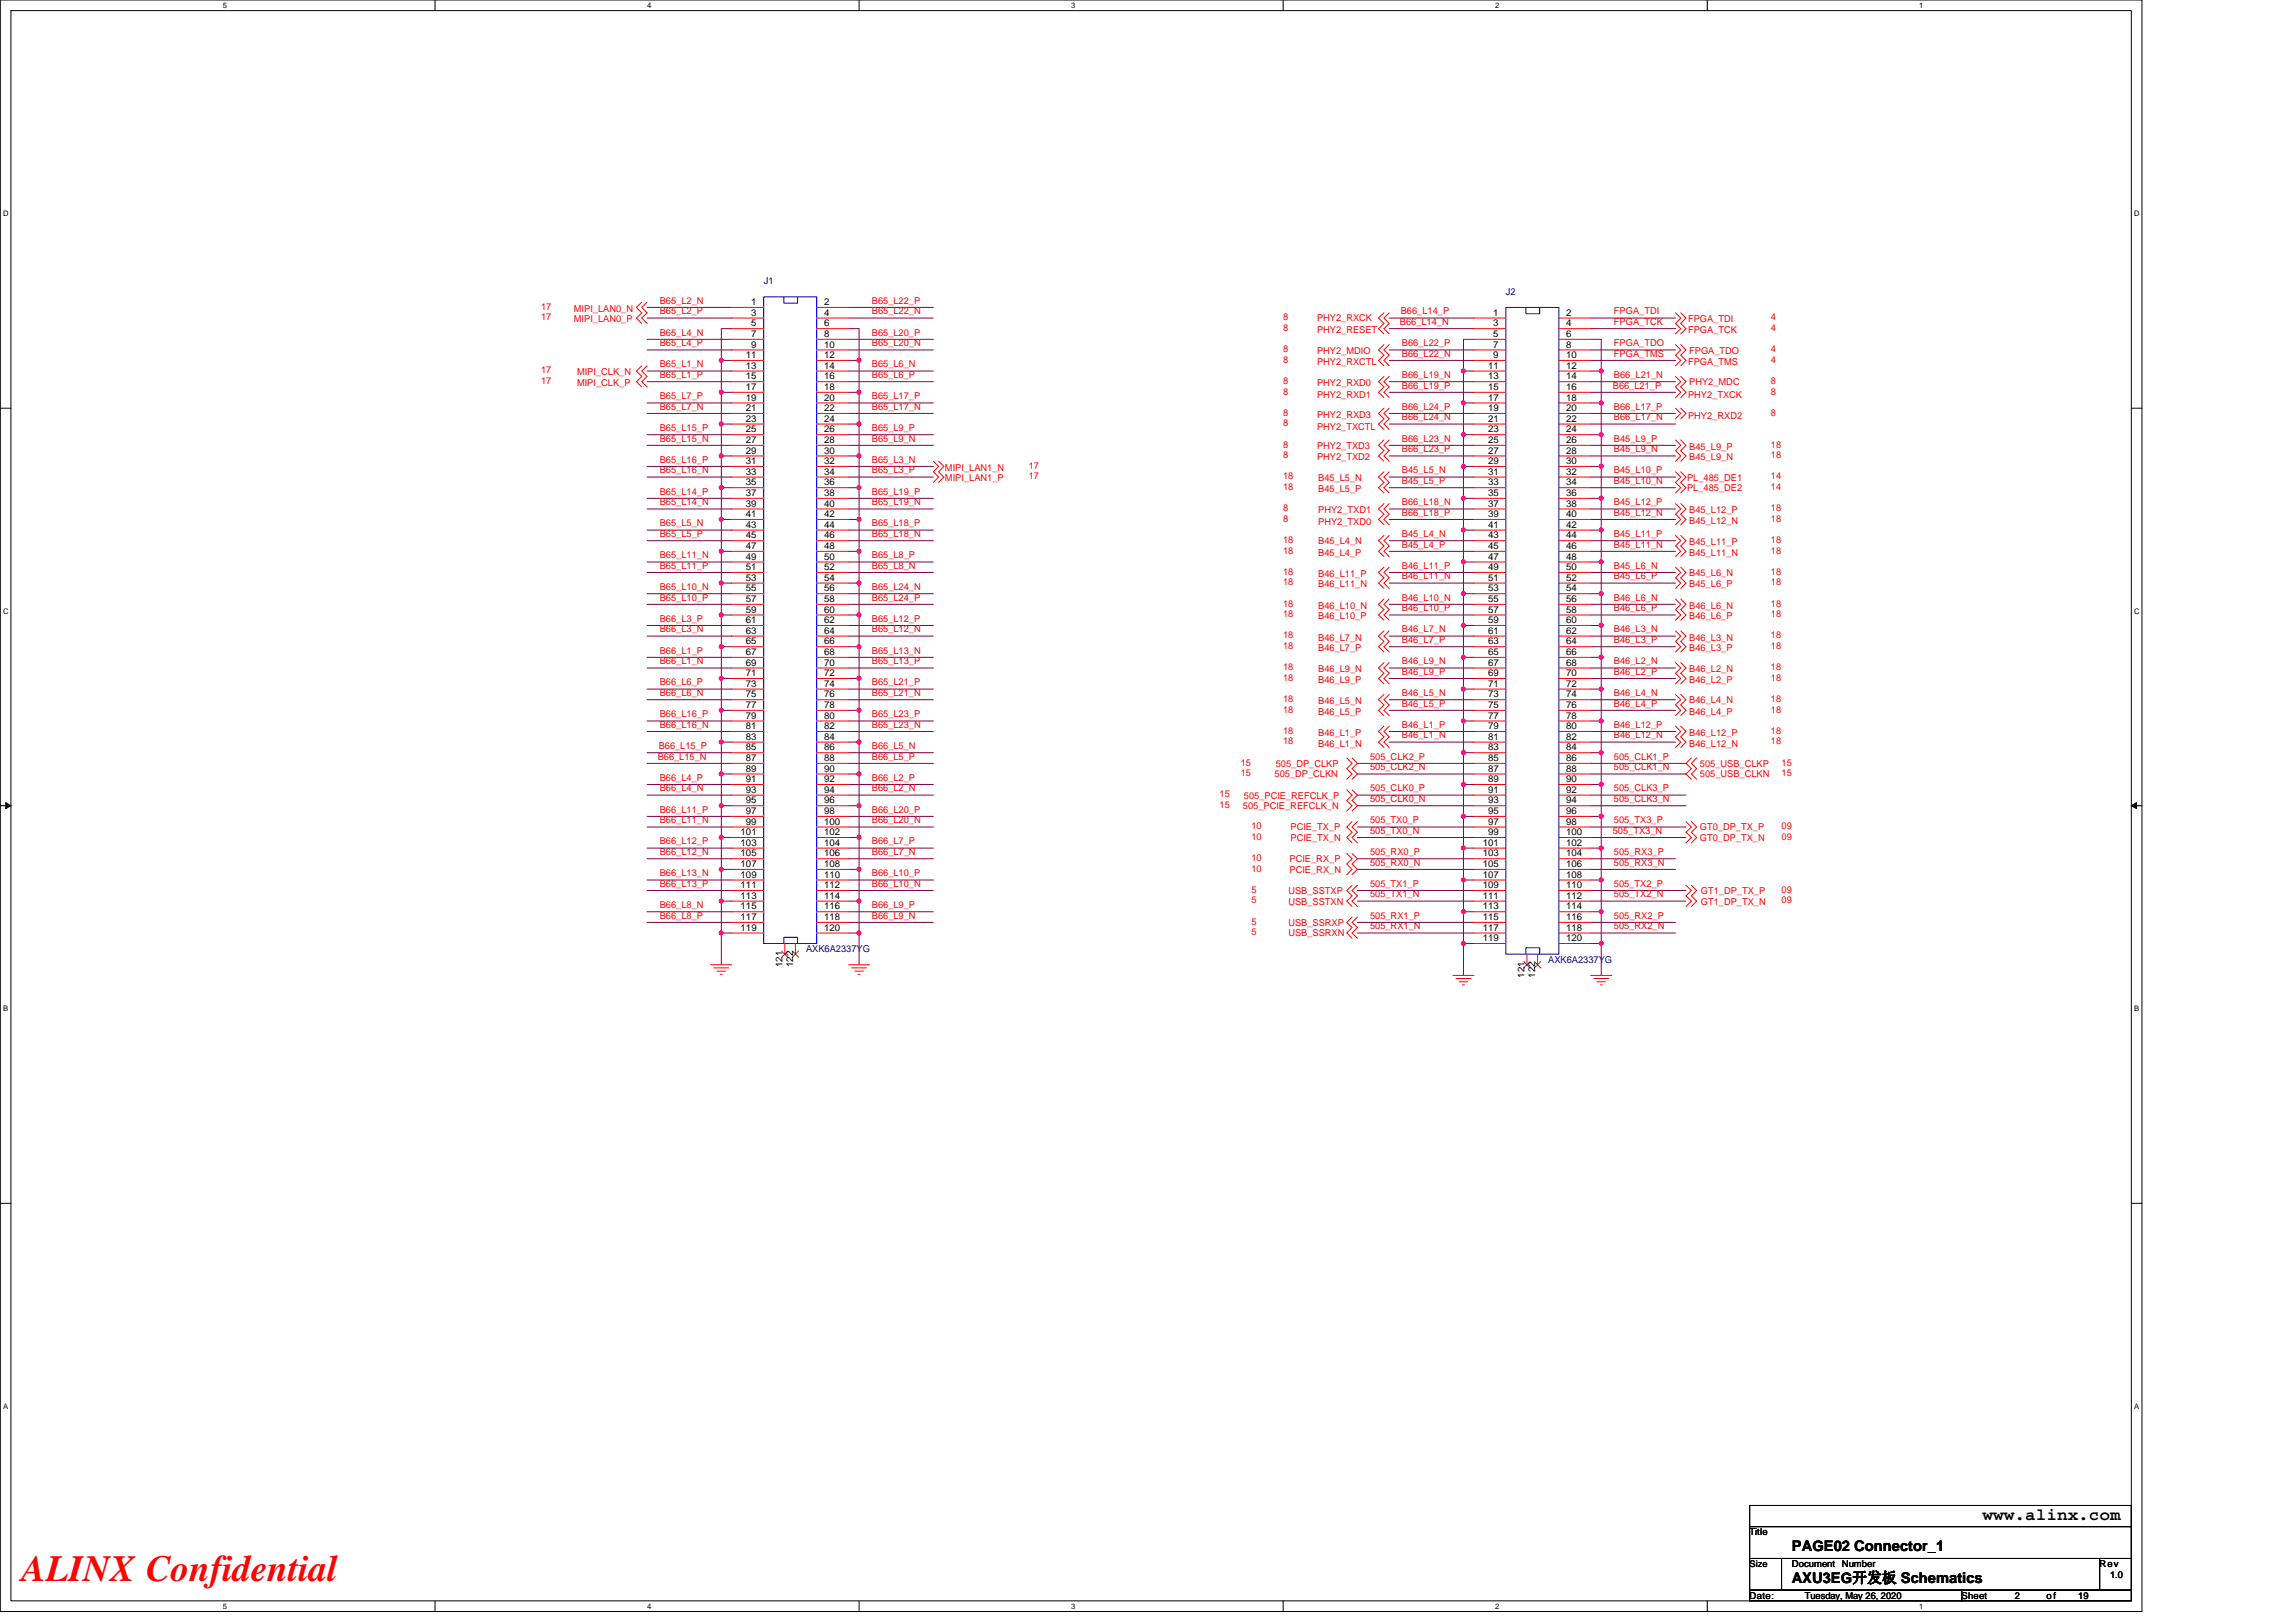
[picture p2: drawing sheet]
<svg xmlns="http://www.w3.org/2000/svg" width="297mm" height="210mm" viewBox="0 0 297 210" stroke-linecap="round" stroke-linejoin="round" font-family="sans-serif">
<defs><g id="words">
<text font-size="4.8" fill="#f00" x="2.8" y="204.6">ALINX Confidential</text>
<text font-size="2.2" x="256.5" y="196.6">www.alinx.com</text>
<g font-size="1.9">
<text x="231.8" y="200.6">PAGE02 Connector_1</text>
<text x="231.8" y="204.8">AXU3EG开发板 Schematics</text>
</g>
<g font-size="1.2" fill="#f00">
<text x="70" y="40.1">17</text>
<text x="70" y="41.4">17</text>
<text x="74.2" y="40.3">MIPI_LAN0_N</text>
<text x="74.2" y="41.7">MIPI_LAN0_P</text>
<text x="85.4" y="39.3">B65_L2_N</text>
<text x="85.4" y="40.7">B65_L2_P</text>
<text x="112.8" y="39.3">B65_L22_P</text>
<text x="112.8" y="40.7">B65_L22_N</text>
<text x="166" y="41.4">8</text>
<text x="170.4" y="41.6">PHY2_RXCK</text>
<text x="181.2" y="40.7">B66_L14_P</text>
<text x="208.8" y="40.7">FPGA_TDI</text>
<text x="218.4" y="41.7">FPGA_TDI</text>
<text x="229.1" y="41.4">4</text>
<text x="85.4" y="47.5">B65_L1_N</text>
<text x="85.4" y="43.4">B65_L4_N</text>
<text x="85.4" y="44.8">B65_L4_P</text>
<text x="112.8" y="43.4">B65_L20_P</text>
<text x="112.8" y="44.8">B65_L20_N</text>
<text x="112.8" y="47.5">B65_L6_N</text>
<text x="166" y="42.8">8</text>
<text x="166" y="45.6">8</text>
<text x="166" y="46.9">8</text>
<text x="170.4" y="43.1">PHY2_RESET</text>
<text x="170.4" y="45.8">PHY2_MDIO</text>
<text x="170.4" y="47.2">PHY2_RXCTL</text>
<text x="181.1" y="42">B66_L14_N</text>
<text x="181.4" y="46.1">B66_L22_N</text>
<text x="181.4" y="44.8">B66_L22_P</text>
<text x="208.8" y="44.8">FPGA_TDO</text>
<text x="208.8" y="46.1">FPGA_TMS</text>
<text x="208.8" y="42">FPGA_TCK</text>
<text x="218.4" y="43.1">FPGA_TCK</text>
<text x="218.4" y="47.2">FPGA_TMS</text>
<text x="218.5" y="45.8">FPGA_TDO</text>
<text x="229.1" y="45.6">4</text>
<text x="229.1" y="42.8">4</text>
<text x="229.1" y="46.9">4</text>
<text x="70" y="49.7">17</text>
<text x="70" y="48.3">17</text>
<text x="74.7" y="50">MIPI_CLK_P</text>
<text x="74.7" y="48.6">MIPI_CLK_N</text>
<text x="85.4" y="51.6">B65_L7_P</text>
<text x="85.4" y="53">B65_L7_N</text>
<text x="85.4" y="48.9">B65_L1_P</text>
<text x="112.8" y="51.6">B65_L17_P</text>
<text x="112.8" y="53">B65_L17_N</text>
<text x="112.8" y="48.9">B65_L6_P</text>
<text x="166" y="49.7">8</text>
<text x="166" y="51.1">8</text>
<text x="166" y="53.8">8</text>
<text x="170.4" y="50">PHY2_RXD0</text>
<text x="170.4" y="51.5">PHY2_RXD1</text>
<text x="181.4" y="48.9">B66_L19_N</text>
<text x="181.4" y="50.3">B66_L19_P</text>
<text x="181.4" y="53">B66_L24_P</text>
<text x="208.7" y="50.3">B66_L21_P</text>
<text x="208.8" y="48.9">B66_L21_N</text>
<text x="208.8" y="53">B66_L17_P</text>
<text x="218.4" y="51.5">PHY2_TXCK</text>
<text x="218.5" y="49.8">PHY2_MDC</text>
<text x="229.1" y="49.7">8</text>
<text x="229.1" y="53.8">8</text>
<text x="229.1" y="51.1">8</text>
<text x="85.4" y="55.8">B65_L15_P</text>
<text x="85.4" y="57.1">B65_L15_N</text>
<text x="85.4" y="59.9">B65_L16_P</text>
<text x="112.8" y="57.1">B65_L9_N</text>
<text x="112.8" y="55.8">B65_L9_P</text>
<text x="112.8" y="59.9">B65_L3_N</text>
<text x="166" y="55.2">8</text>
<text x="166" y="57.9">8</text>
<text x="166" y="59.3">8</text>
<text x="170.4" y="55.6">PHY2_TXCTL</text>
<text x="170.4" y="58">PHY2_TXD3</text>
<text x="170.4" y="59.6">PHY2_TXD2</text>
<text x="170.4" y="54.1">PHY2_RXD3</text>
<text x="181.4" y="57.1">B66_L23_N</text>
<text x="181.4" y="58.5">B66_L23_P</text>
<text x="181.4" y="54.4">B66_L24_N</text>
<text x="208.8" y="58.5">B45_L9_N</text>
<text x="208.8" y="57.1">B45_L9_P</text>
<text x="208.8" y="54.4">B66_L17_N</text>
<text x="218.4" y="54.2">PHY2_RXD2</text>
<text x="218.5" y="59.6">B45_L9_N</text>
<text x="218.5" y="58.2">B45_L9_P</text>
<text x="229.1" y="59.3">18</text>
<text x="229.1" y="57.9">18</text>
<text x="85.4" y="61.2">B65_L16_N</text>
<text x="85.4" y="64">B65_L14_P</text>
<text x="85.4" y="65.4">B65_L14_N</text>
<text x="112.8" y="61.2">B65_L3_P</text>
<text x="112.8" y="64">B65_L19_P</text>
<text x="112.8" y="65.4">B65_L19_N</text>
<text x="122.3" y="60.9">MIPI_LAN1_N</text>
<text x="122.3" y="62.3">MIPI_LAN1_P</text>
<text x="133.1" y="60.7">17</text>
<text x="133.1" y="62">17</text>
<text x="166" y="63.4">18</text>
<text x="166" y="62">18</text>
<text x="170.5" y="63.7">B45_L5_P</text>
<text x="170.5" y="62.2">B45_L5_N</text>
<text x="181.4" y="61.2">B45_L5_N</text>
<text x="181.4" y="62.6">B45_L5_P</text>
<text x="181.4" y="65.4">B66_L18_N</text>
<text x="208.8" y="65.4">B45_L12_P</text>
<text x="208.8" y="62.6">B45_L10_N</text>
<text x="208.8" y="61.2">B45_L10_P</text>
<text x="218.3" y="63.5">PL_485_DE2</text>
<text x="218.3" y="62.2">PL_485_DE1</text>
<text x="229.1" y="63.4">14</text>
<text x="229.1" y="62">14</text>
<text x="85.4" y="68.1">B65_L5_N</text>
<text x="85.4" y="69.5">B65_L5_P</text>
<text x="112.8" y="68.1">B65_L18_P</text>
<text x="112.8" y="69.5">B65_L18_N</text>
<text x="166" y="71.6">18</text>
<text x="166" y="70.3">18</text>
<text x="166" y="66.1">8</text>
<text x="166" y="67.5">8</text>
<text x="170.5" y="71.9">B45_L4_P</text>
<text x="170.5" y="70.4">B45_L4_N</text>
<text x="170.5" y="66.4">PHY2_TXD1</text>
<text x="170.5" y="67.9">PHY2_TXD0</text>
<text x="181.4" y="66.7">B66_L18_P</text>
<text x="181.4" y="69.5">B45_L4_N</text>
<text x="181.4" y="70.8">B45_L4_P</text>
<text x="208.8" y="70.8">B45_L11_N</text>
<text x="208.8" y="69.5">B45_L11_P</text>
<text x="208.8" y="66.7">B45_L12_N</text>
<text x="218.5" y="71.9">B45_L11_N</text>
<text x="218.5" y="70.5">B45_L11_P</text>
<text x="218.5" y="67.8">B45_L12_N</text>
<text x="218.5" y="66.4">B45_L12_P</text>
<text x="229.1" y="71.6">18</text>
<text x="229.1" y="70.3">18</text>
<text x="229.1" y="67.5">18</text>
<text x="229.1" y="66.1">18</text>
<text x="85.4" y="76.3">B65_L10_N</text>
<text x="85.4" y="77.7">B65_L10_P</text>
<text x="85.4" y="72.2">B65_L11_N</text>
<text x="85.4" y="73.6">B65_L11_P</text>
<text x="112.8" y="72.2">B65_L8_P</text>
<text x="112.8" y="73.6">B65_L8_N</text>
<text x="112.8" y="76.3">B65_L24_N</text>
<text x="112.8" y="77.7">B65_L24_P</text>
<text x="166" y="75.7">18</text>
<text x="166" y="74.4">18</text>
<text x="170.5" y="76">B46_L11_N</text>
<text x="170.5" y="74.6">B46_L11_P</text>
<text x="181.4" y="73.6">B46_L11_P</text>
<text x="181.4" y="75">B46_L11_N</text>
<text x="181.4" y="77.7">B46_L10_N</text>
<text x="208.8" y="77.7">B46_L6_N</text>
<text x="208.8" y="73.6">B45_L6_N</text>
<text x="208.8" y="75">B45_L6_P</text>
<text x="218.5" y="76">B45_L6_P</text>
<text x="218.5" y="74.5">B45_L6_N</text>
<text x="229.1" y="75.7">18</text>
<text x="229.1" y="74.4">18</text>
<text x="85.4" y="80.4">B66_L3_P</text>
<text x="85.4" y="81.8">B66_L3_N</text>
<text x="112.8" y="80.4">B65_L12_P</text>
<text x="112.8" y="81.8">B65_L12_N</text>
<text x="166" y="84">18</text>
<text x="166" y="82.6">18</text>
<text x="166" y="79.9">18</text>
<text x="166" y="78.5">18</text>
<text x="170.5" y="82.9">B46_L7_N</text>
<text x="170.5" y="80.1">B46_L10_P</text>
<text x="170.5" y="78.8">B46_L10_N</text>
<text x="181.4" y="81.8">B46_L7_N</text>
<text x="181.4" y="83.2">B46_L7_P</text>
<text x="181.4" y="79.1">B46_L10_P</text>
<text x="208.8" y="79.1">B46_L6_P</text>
<text x="208.8" y="81.8">B46_L3_N</text>
<text x="208.8" y="83.2">B46_L3_P</text>
<text x="218.5" y="78.8">B46_L6_N</text>
<text x="218.5" y="80.1">B46_L6_P</text>
<text x="218.5" y="82.9">B46_L3_N</text>
<text x="229.1" y="78.5">18</text>
<text x="229.1" y="79.9">18</text>
<text x="229.1" y="82.6">18</text>
<text x="229.1" y="84">18</text>
<text x="85.4" y="88.7">B66_L6_P</text>
<text x="85.4" y="84.6">B66_L1_P</text>
<text x="85.4" y="85.9">B66_L1_N</text>
<text x="112.8" y="88.7">B65_L21_P</text>
<text x="112.8" y="84.6">B65_L13_N</text>
<text x="112.8" y="85.9">B65_L13_P</text>
<text x="166" y="88.1">18</text>
<text x="166" y="86.7">18</text>
<text x="170.5" y="88.3">B46_L9_P</text>
<text x="170.5" y="87">B46_L9_N</text>
<text x="170.5" y="84.2">B46_L7_P</text>
<text x="181.4" y="85.9">B46_L9_N</text>
<text x="181.4" y="87.3">B46_L9_P</text>
<text x="208.8" y="85.9">B46_L2_N</text>
<text x="208.8" y="87.3">B46_L2_P</text>
<text x="218.5" y="84.2">B46_L3_P</text>
<text x="218.5" y="87">B46_L2_N</text>
<text x="218.5" y="88.3">B46_L2_P</text>
<text x="229.1" y="86.7">18</text>
<text x="229.1" y="88.1">18</text>
<text x="85.4" y="90">B66_L6_N</text>
<text x="85.4" y="94.1">B66_L16_N</text>
<text x="85.4" y="92.8">B66_L16_P</text>
<text x="112.8" y="92.8">B65_L23_P</text>
<text x="112.8" y="94.1">B65_L23_N</text>
<text x="112.8" y="90">B65_L21_N</text>
<text x="166" y="95">18</text>
<text x="166" y="92.2">18</text>
<text x="166" y="90.8">18</text>
<text x="170.5" y="95.2">B46_L1_P</text>
<text x="170.5" y="92.5">B46_L5_P</text>
<text x="170.5" y="91.1">B46_L5_N</text>
<text x="181.4" y="95.5">B46_L1_N</text>
<text x="181.4" y="94.1">B46_L1_P</text>
<text x="181.4" y="90">B46_L5_N</text>
<text x="181.4" y="91.4">B46_L5_P</text>
<text x="208.8" y="95.5">B46_L12_N</text>
<text x="208.8" y="94.1">B46_L12_P</text>
<text x="208.8" y="90">B46_L4_N</text>
<text x="208.8" y="91.4">B46_L4_P</text>
<text x="218.5" y="91">B46_L4_N</text>
<text x="218.5" y="92.5">B46_L4_P</text>
<text x="218.5" y="95.2">B46_L12_P</text>
<text x="229.1" y="90.8">18</text>
<text x="229.1" y="92.2">18</text>
<text x="229.1" y="95">18</text>
<text x="85.1" y="98.3">B66_L15_N</text>
<text x="85.2" y="96.9">B66_L15_P</text>
<text x="85.4" y="101">B66_L4_P</text>
<text x="112.8" y="98.3">B66_L5_P</text>
<text x="112.8" y="96.9">B66_L5_N</text>
<text x="112.8" y="101">B66_L2_P</text>
<text x="160.5" y="99.1">15</text>
<text x="160.5" y="100.4">15</text>
<text x="164.9" y="100.6">505_DP_CLKN</text>
<text x="165.1" y="99.2">505_DP_CLKP</text>
<text x="166" y="96.3">18</text>
<text x="170.5" y="96.6">B46_L1_N</text>
<text x="177.2" y="98.3">505_CLK2_P</text>
<text x="177.2" y="99.7">505_CLK2_N</text>
<text x="208.8" y="98.3">505_CLK1_P</text>
<text x="208.8" y="99.7">505_CLK1_N</text>
<text x="218.5" y="96.6">B46_L12_N</text>
<text x="219.9" y="99.2">505_USB_CLKP</text>
<text x="219.9" y="100.6">505_USB_CLKN</text>
<text x="229.1" y="96.3">18</text>
<text x="230.5" y="99.1">15</text>
<text x="230.5" y="100.4">15</text>
<text x="85.4" y="105.1">B66_L11_P</text>
<text x="85.4" y="106.5">B66_L11_N</text>
<text x="85.4" y="102.4">B66_L4_N</text>
<text x="112.8" y="105.1">B66_L20_P</text>
<text x="112.8" y="106.5">B66_L20_N</text>
<text x="112.8" y="102.4">B66_L2_N</text>
<text x="157.8" y="104.5">15</text>
<text x="157.8" y="103.2">15</text>
<text x="160.8" y="104.7">505_PCIE_REFCLK_N</text>
<text x="160.9" y="103.3">505_PCIE_REFCLK_P</text>
<text x="161.9" y="107.3">10</text>
<text x="167" y="107.4">PCIE_TX_P</text>
<text x="177.2" y="103.8">505_CLK0_N</text>
<text x="177.2" y="102.4">505_CLK0_P</text>
<text x="177.2" y="107.9">505_TX0_N</text>
<text x="177.2" y="106.5">505_TX0_P</text>
<text x="208.7" y="107.9">505_TX3_N</text>
<text x="208.8" y="102.4">505_CLK3_P</text>
<text x="208.8" y="103.8">505_CLK3_N</text>
<text x="208.8" y="106.5">505_TX3_P</text>
<text x="219.9" y="107.4">GT0_DP_TX_P</text>
<text x="230.5" y="107.3">09</text>
<text x="85.4" y="110.6">B66_L12_N</text>
<text x="85.4" y="109.2">B66_L12_P</text>
<text x="85.4" y="113.4">B66_L13_N</text>
<text x="112.8" y="113.4">B66_L10_P</text>
<text x="112.8" y="109.2">B66_L7_P</text>
<text x="112.8" y="110.6">B66_L7_N</text>
<text x="161.9" y="112.8">10</text>
<text x="161.9" y="111.4">10</text>
<text x="161.9" y="108.7">10</text>
<text x="166.8" y="112.9">PCIE_RX_N</text>
<text x="166.8" y="111.5">PCIE_RX_P</text>
<text x="167" y="108.8">PCIE_TX_N</text>
<text x="177.2" y="110.6">505_RX0_P</text>
<text x="177.2" y="112">505_RX0_N</text>
<text x="208.8" y="110.6">505_RX3_P</text>
<text x="208.8" y="112">505_RX3_N</text>
<text x="219.9" y="108.8">GT0_DP_TX_N</text>
<text x="230.5" y="108.7">09</text>
<text x="85.4" y="117.5">B66_L8_N</text>
<text x="85.4" y="118.9">B66_L8_P</text>
<text x="85.4" y="114.7">B66_L13_P</text>
<text x="112.8" y="114.7">B66_L10_N</text>
<text x="112.8" y="117.5">B66_L9_P</text>
<text x="112.8" y="118.9">B66_L9_N</text>
<text x="161.9" y="119.6">5</text>
<text x="161.9" y="116.9">5</text>
<text x="161.9" y="115.5">5</text>
<text x="166.7" y="119.8">USB_SSRXP</text>
<text x="166.7" y="117">USB_SSTXN</text>
<text x="166.7" y="115.7">USB_SSTXP</text>
<text x="177.2" y="118.9">505_RX1_P</text>
<text x="177.2" y="116.1">505_TX1_N</text>
<text x="177.2" y="114.7">505_TX1_P</text>
<text x="208.8" y="114.7">505_TX2_P</text>
<text x="208.8" y="116.1">505_TX2_N</text>
<text x="208.8" y="118.9">505_RX2_P</text>
<text x="220" y="115.7">GT1_DP_TX_P</text>
<text x="220" y="117">GT1_DP_TX_N</text>
<text x="230.5" y="115.5">09</text>
<text x="230.5" y="116.9">09</text>
<text x="161.9" y="121">5</text>
<text x="166.7" y="121.1">USB_SSRXN</text>
<text x="177.2" y="120.2">505_RX1_N</text>
<text x="208.8" y="120.2">505_RX2_N</text>
</g>
<g font-size="1.2">
<text x="97.2" y="39.5">1</text>
<text x="97.2" y="40.9">3</text>
<text x="106.6" y="39.5">2</text>
<text x="106.6" y="40.9">4</text>
<text x="193.2" y="40.9">1</text>
<text x="202.6" y="40.9">2</text>
<text x="96.5" y="46.3">11</text>
<text x="96.5" y="47.7">13</text>
<text x="97.2" y="42.2">5</text>
<text x="97.2" y="43.6">7</text>
<text x="97.2" y="45">9</text>
<text x="106.6" y="42.2">6</text>
<text x="106.6" y="43.6">8</text>
<text x="106.6" y="45">10</text>
<text x="106.6" y="46.3">12</text>
<text x="106.6" y="47.7">14</text>
<text x="192.5" y="47.7">11</text>
<text x="193.2" y="42.2">3</text>
<text x="193.2" y="43.6">5</text>
<text x="193.2" y="45">7</text>
<text x="193.2" y="46.3">9</text>
<text x="202.6" y="42.2">4</text>
<text x="202.6" y="43.6">6</text>
<text x="202.6" y="45">8</text>
<text x="202.6" y="46.3">10</text>
<text x="202.6" y="47.7">12</text>
<text x="96.5" y="49.1">15</text>
<text x="96.5" y="50.5">17</text>
<text x="96.5" y="51.8">19</text>
<text x="96.5" y="53.2">21</text>
<text x="106.6" y="49.1">16</text>
<text x="106.6" y="50.5">18</text>
<text x="106.6" y="51.8">20</text>
<text x="106.6" y="53.2">22</text>
<text x="192.5" y="49.1">13</text>
<text x="192.5" y="50.5">15</text>
<text x="192.5" y="51.8">17</text>
<text x="192.5" y="53.2">19</text>
<text x="202.6" y="49.1">14</text>
<text x="202.6" y="50.5">16</text>
<text x="202.6" y="51.8">18</text>
<text x="202.6" y="53.2">20</text>
<text x="96.5" y="54.6">23</text>
<text x="96.5" y="55.9">25</text>
<text x="96.5" y="57.3">27</text>
<text x="96.5" y="58.7">29</text>
<text x="106.6" y="54.6">24</text>
<text x="106.6" y="55.9">26</text>
<text x="106.6" y="57.3">28</text>
<text x="106.6" y="58.7">30</text>
<text x="192.5" y="54.6">21</text>
<text x="192.5" y="55.9">23</text>
<text x="192.5" y="57.3">25</text>
<text x="192.5" y="58.7">27</text>
<text x="202.6" y="54.6">22</text>
<text x="202.6" y="55.9">24</text>
<text x="202.6" y="57.3">26</text>
<text x="202.6" y="58.7">28</text>
<text x="96.5" y="60">31</text>
<text x="96.5" y="61.4">33</text>
<text x="96.5" y="62.8">35</text>
<text x="96.5" y="64.2">37</text>
<text x="96.5" y="65.6">39</text>
<text x="106.6" y="60">32</text>
<text x="106.6" y="61.4">34</text>
<text x="106.6" y="62.8">36</text>
<text x="106.6" y="64.2">38</text>
<text x="106.6" y="65.6">40</text>
<text x="192.5" y="60">29</text>
<text x="192.5" y="61.4">31</text>
<text x="192.5" y="62.8">33</text>
<text x="192.5" y="64.2">35</text>
<text x="192.5" y="65.6">37</text>
<text x="202.6" y="60">30</text>
<text x="202.6" y="61.4">32</text>
<text x="202.6" y="62.8">34</text>
<text x="202.6" y="64.2">36</text>
<text x="202.6" y="65.6">38</text>
<text x="96.5" y="66.9">41</text>
<text x="96.5" y="68.3">43</text>
<text x="96.5" y="69.7">45</text>
<text x="96.5" y="71">47</text>
<text x="106.6" y="66.9">42</text>
<text x="106.6" y="68.3">44</text>
<text x="106.6" y="69.7">46</text>
<text x="106.6" y="71">48</text>
<text x="192.5" y="66.9">39</text>
<text x="192.5" y="68.3">41</text>
<text x="192.5" y="69.7">43</text>
<text x="192.5" y="71">45</text>
<text x="202.6" y="66.9">40</text>
<text x="202.6" y="68.3">42</text>
<text x="202.6" y="69.7">44</text>
<text x="202.6" y="71">46</text>
<text x="96.5" y="72.4">49</text>
<text x="96.5" y="73.8">51</text>
<text x="96.5" y="75.1">53</text>
<text x="96.5" y="76.5">55</text>
<text x="96.5" y="77.9">57</text>
<text x="106.6" y="72.4">50</text>
<text x="106.6" y="73.8">52</text>
<text x="106.6" y="75.1">54</text>
<text x="106.6" y="76.5">56</text>
<text x="106.6" y="77.9">58</text>
<text x="192.5" y="72.4">47</text>
<text x="192.5" y="73.8">49</text>
<text x="192.5" y="75.1">51</text>
<text x="192.5" y="76.5">53</text>
<text x="192.5" y="77.9">55</text>
<text x="202.6" y="72.4">48</text>
<text x="202.6" y="73.8">50</text>
<text x="202.6" y="75.1">52</text>
<text x="202.6" y="76.5">54</text>
<text x="202.6" y="77.9">56</text>
<text x="96.5" y="79.3">59</text>
<text x="96.5" y="80.6">61</text>
<text x="96.5" y="82">63</text>
<text x="96.5" y="83.4">65</text>
<text x="106.6" y="79.3">60</text>
<text x="106.6" y="80.6">62</text>
<text x="106.6" y="82">64</text>
<text x="106.6" y="83.4">66</text>
<text x="192.5" y="79.3">57</text>
<text x="192.5" y="80.6">59</text>
<text x="192.5" y="82">61</text>
<text x="192.5" y="83.4">63</text>
<text x="202.6" y="79.3">58</text>
<text x="202.6" y="80.6">60</text>
<text x="202.6" y="82">62</text>
<text x="202.6" y="83.4">64</text>
<text x="96.5" y="84.8">67</text>
<text x="96.5" y="86.1">69</text>
<text x="96.5" y="87.5">71</text>
<text x="96.5" y="88.9">73</text>
<text x="106.6" y="84.8">68</text>
<text x="106.6" y="86.1">70</text>
<text x="106.6" y="87.5">72</text>
<text x="106.6" y="88.9">74</text>
<text x="192.5" y="84.8">65</text>
<text x="192.5" y="86.1">67</text>
<text x="192.5" y="87.5">69</text>
<text x="192.5" y="88.9">71</text>
<text x="202.6" y="84.8">66</text>
<text x="202.6" y="86.1">68</text>
<text x="202.6" y="87.5">70</text>
<text x="202.6" y="88.9">72</text>
<text x="96.5" y="90.2">75</text>
<text x="96.5" y="91.6">77</text>
<text x="96.5" y="93">79</text>
<text x="96.5" y="94.3">81</text>
<text x="96.5" y="95.7">83</text>
<text x="106.6" y="90.2">76</text>
<text x="106.6" y="91.6">78</text>
<text x="106.6" y="93">80</text>
<text x="106.6" y="94.3">82</text>
<text x="106.6" y="95.7">84</text>
<text x="192.5" y="90.2">73</text>
<text x="192.5" y="91.6">75</text>
<text x="192.5" y="93">77</text>
<text x="192.5" y="94.3">79</text>
<text x="192.5" y="95.7">81</text>
<text x="202.6" y="90.2">74</text>
<text x="202.6" y="91.6">76</text>
<text x="202.6" y="93">78</text>
<text x="202.6" y="94.3">80</text>
<text x="202.6" y="95.7">82</text>
<text x="96.5" y="97.1">85</text>
<text x="96.5" y="98.5">87</text>
<text x="96.5" y="99.8">89</text>
<text x="96.5" y="101.2">91</text>
<text x="106.6" y="97.1">86</text>
<text x="106.6" y="98.5">88</text>
<text x="106.6" y="99.8">90</text>
<text x="106.6" y="101.2">92</text>
<text x="192.5" y="97.1">83</text>
<text x="192.5" y="98.5">85</text>
<text x="192.5" y="99.8">87</text>
<text x="192.5" y="101.2">89</text>
<text x="202.6" y="97.1">84</text>
<text x="202.6" y="98.5">86</text>
<text x="202.6" y="99.8">88</text>
<text x="202.6" y="101.2">90</text>
<text x="96.5" y="102.6">93</text>
<text x="96.5" y="103.9">95</text>
<text x="96.5" y="105.3">97</text>
<text x="96.5" y="106.7">99</text>
<text x="106.6" y="102.6">94</text>
<text x="106.6" y="103.9">96</text>
<text x="106.6" y="105.3">98</text>
<text x="106.6" y="106.7">100</text>
<text x="192.5" y="102.6">91</text>
<text x="192.5" y="103.9">93</text>
<text x="192.5" y="105.3">95</text>
<text x="192.5" y="106.7">97</text>
<text x="202.6" y="102.6">92</text>
<text x="202.6" y="103.9">94</text>
<text x="202.6" y="105.3">96</text>
<text x="202.6" y="106.7">98</text>
<text x="95.8" y="108.1">101</text>
<text x="95.8" y="109.4">103</text>
<text x="95.8" y="110.8">105</text>
<text x="95.8" y="112.2">107</text>
<text x="95.8" y="113.6">109</text>
<text x="106.6" y="108.1">102</text>
<text x="106.6" y="109.4">104</text>
<text x="106.6" y="110.8">106</text>
<text x="106.6" y="112.2">108</text>
<text x="106.6" y="113.6">110</text>
<text x="191.8" y="109.4">101</text>
<text x="191.8" y="110.8">103</text>
<text x="191.8" y="112.2">105</text>
<text x="191.8" y="113.6">107</text>
<text x="192.5" y="108.1">99</text>
<text x="202.6" y="108.1">100</text>
<text x="202.6" y="109.4">102</text>
<text x="202.6" y="110.8">104</text>
<text x="202.6" y="112.2">106</text>
<text x="202.6" y="113.6">108</text>
<text x="95.8" y="114.9">111</text>
<text x="95.8" y="116.3">113</text>
<text x="95.8" y="117.7">115</text>
<text x="95.8" y="119">117</text>
<text x="106.6" y="114.9">112</text>
<text x="106.6" y="116.3">114</text>
<text x="106.6" y="117.7">116</text>
<text x="106.6" y="119">118</text>
<text x="191.8" y="114.9">109</text>
<text x="191.8" y="116.3">111</text>
<text x="191.8" y="117.7">113</text>
<text x="191.8" y="119">115</text>
<text x="202.6" y="114.9">110</text>
<text x="202.6" y="116.3">112</text>
<text x="202.6" y="117.7">114</text>
<text x="202.6" y="119">116</text>
<text x="95.8" y="120.4">119</text>
<text x="101.2" y="125.1" transform="rotate(-90 101.2 125.1)">121</text>
<text x="102.6" y="125.1" transform="rotate(-90 102.6 125.1)">122</text>
<text x="106.6" y="120.4">120</text>
<text x="191.8" y="120.4">117</text>
<text x="191.8" y="121.8">119</text>
<text x="202.6" y="120.4">118</text>
<text x="202.6" y="121.8">120</text>
<text x="197.2" y="126.5" transform="rotate(-90 197.2 126.5)">121</text>
<text x="198.6" y="126.5" transform="rotate(-90 198.6 126.5)">122</text>
<text x="226.4" y="198.6">Title</text>
<text x="226.4" y="202.7">Size</text>
<text x="231.8" y="202.8">Document</text>
<text x="238.3" y="202.8">Number</text>
<text x="271.6" y="202.8">Rev</text>
<text x="226.4" y="206.9">Date:</text>
<text x="233.5" y="206.9">Tuesday, May 26, 2020</text>
<text x="253.8" y="206.9">Sheet</text>
<text x="260.6" y="206.9">2</text>
<text x="264.8" y="206.9">of</text>
<text x="268.9" y="206.9">19</text>
<text x="273" y="204.1">1.0</text>
</g>
<g font-size="1.2" fill="#000080">
<text x="98.8" y="36.8">J1</text>
<text x="194.8" y="38.2">J2</text>
<text x="104.3" y="123.2">AXK6A2337YG</text>
<text x="200.3" y="124.6">AXK6A2337YG</text>
</g>
<g font-size="1">
<text x="28.8" y="1">5</text>
<text x="83.7" y="1">4</text>
<text x="138.6" y="1">3</text>
<text x="193.4" y="1">2</text>
<text x="248.3" y="1">1</text>
<text x=".4" y="28">D</text>
<text x="276.1" y="28">D</text>
<text x=".4" y="79.4">C</text>
<text x="276.1" y="79.4">C</text>
<text x=".4" y="130.9">B</text>
<text x="276.1" y="130.9">B</text>
<text x=".4" y="182.3">A</text>
<text x="276.1" y="182.3">A</text>
<text x="28.8" y="208.2">5</text>
<text x="83.7" y="208.2">4</text>
<text x="138.6" y="208.2">3</text>
<text x="193.4" y="208.2">2</text>
<text x="248.3" y="208.2">1</text>
</g>
</g></defs>
<path d="M0 0h277.1v208.5h-277.1zM1.4 1.4h274.3v205.7h-274.3z" fill="none" stroke="#000" stroke-width=".13"/>
<g fill="#fff">
<path d="M28.8 .1h.6v1.1h-.6z"/>
<path d="M28.8 207.3h.6v1.1h-.6z"/>
</g>
<path d="M56.3 0v1.4M56.3 207.1v1.4" fill="none" stroke="#000" stroke-width=".13"/>
<g fill="#fff">
<path d="M83.7 .1h.6v1.1h-.6z"/>
<path d="M83.7 207.3h.6v1.1h-.6z"/>
</g>
<path d="M111.1 0v1.4M111.1 207.1v1.4" fill="none" stroke="#000" stroke-width=".13"/>
<g fill="#fff">
<path d="M138.6 .1h.5v1.1h-.5z"/>
<path d="M138.6 207.3h.5v1.1h-.5z"/>
</g>
<path d="M166 0v1.4M166 207.1v1.4" fill="none" stroke="#000" stroke-width=".13"/>
<g fill="#fff">
<path d="M193.4 .1h.6v1.1h-.6z"/>
<path d="M193.4 207.3h.6v1.1h-.6z"/>
</g>
<path d="M220.9 0v1.4M220.9 207.1v1.4" fill="none" stroke="#000" stroke-width=".13"/>
<g fill="#fff">
<path d="M248.3 .1h.6v1.1h-.6z"/>
<path d="M248.3 207.3h.6v1.1h-.6z"/>
<path d="M.4 27.1h.7v1.1h-.7z"/>
<path d="M276.1 27.1h.7v1.1h-.7z"/>
<path d="M.4 78.5h.7v1.1h-.7z"/>
<path d="M276.1 78.5h.7v1.1h-.7z"/>
</g>
<path d="M0 52.8h1.4M275.7 52.8h1.4" fill="none" stroke="#000" stroke-width=".13"/>
<g fill="#fff">
<path d="M.4 130h.7v1.1h-.7z"/>
<path d="M276.1 130h.7v1.1h-.7z"/>
</g>
<path d="M0 104.2h1.4M275.7 104.2h1.4" fill="none" stroke="#000" stroke-width=".13"/>
<path d="M.7 103.8l.7 .4-.7 .4zM275.7 104.2l.7-.4v.8z" fill="#000" stroke="#000" stroke-width=".13"/>
<g fill="#fff">
<path d="M.4 181.4h.7v1.1h-.7z"/>
<path d="M276.1 181.4h.7v1.1h-.7z"/>
</g>
<path d="M0 155.7h1.4M275.7 155.7h1.4M226.4 194.8h49.3v2.7h-49.3zM226.4 197.5h49.3v4.1h-49.3zM226.4 201.6h4.1v4.1h-4.1zM226.4 205.7h27.4v1.4h-27.4zM230.5 201.6h41.1v4.1h-41.1zM253.8 205.7h21.9v1.4h-21.9zM271.6 201.6h4.1v4.1h-4.1z" fill="none" stroke="#000" stroke-width=".13"/>
<g fill="none" stroke="#800040" stroke-width=".13">
<path d="M83.7 39.8h11M109.8 39.8h11M83.7 56.2h11M83.7 57.6h11M83.7 52.1h11M83.7 53.5h11M83.7 48h11M83.7 49.4h11M83.7 43.9h11M83.7 45.3h11M83.7 41.1h11M93.3 46.6h1.4"/>
<path d="M93.3 50.8h1.4M93.3 54.9h1.4M93.3 59h1.4M93.3 46.6v4.2M93.3 50.8v4.1M93.3 54.9v4.1M93.3 59v4.1M94.7 42.5h-1.4v4.1M109.8 57.6h11M109.8 56.2h11M109.8 43.9h11M109.8 45.3h11"/>
<path d="M109.8 52.1h11M109.8 53.5h11M109.8 48h11M109.8 49.4h11M109.8 41.1h11M109.8 42.5h1.3v4.1M109.8 46.6h1.3M109.8 50.8h1.3M109.8 54.9h1.3M109.8 59h1.3M111.1 54.9v4.1M111.1 46.6v4.2"/>
<path d="M111.1 50.8v4.1M111.1 59v4.1M179.7 46.6h11M179.7 45.3h11M179.7 57.6h11M179.7 59h11M179.7 49.4h11M179.7 50.8h11M179.7 54.9h11M179.7 53.5h11M179.7 41.1h11M179.7 42.5h11"/>
<path d="M189.3 56.2v4.1M189.3 56.2h1.4M189.3 48v4.1M189.3 52.1v4.1M189.3 48h1.4M189.3 52.1h1.4M190.7 43.9h-1.4v4.1M205.8 45.3h11M205.8 41.1h11M205.8 49.4h11M205.8 50.8h11M205.8 59h11"/>
<path d="M205.8 57.6h11M205.8 53.5h11M205.8 54.9h11M205.8 46.6h11M205.8 42.5h11M205.8 43.9h1.4v4.1M205.8 56.2h1.4M205.8 52.1h1.4M205.8 48h1.4M207.2 48v4.1M207.2 52.1v4.1M207.2 56.2v4.1"/>
<path d="M83.7 61.7h11M83.7 60.3h11M83.7 64.5h11M83.7 65.8h11M83.7 76.8h11M83.7 78.2h11M83.7 72.7h11M83.7 74.1h11M83.7 68.6h11M83.7 70h11M93.3 63.1h1.4M93.3 67.2h1.4"/>
<path d="M93.3 71.3h1.4M93.3 75.4h1.4M93.3 79.6h1.4M93.3 79.6v4.1M93.3 63.1v4.1M93.3 71.3v4.1M93.3 67.2v4.1M93.3 75.4v4.2M109.8 68.6h11M109.8 70h11M109.8 72.7h11M109.8 74.1h11"/>
<path d="M109.8 60.3h11M109.8 61.7h11M109.8 76.8h11M109.8 78.2h11M109.8 64.5h11M109.8 65.8h11M109.8 63.1h1.3M109.8 67.2h1.3M109.8 71.3h1.3M109.8 75.4h1.3M109.8 79.6h1.3M111.1 63.1v4.1"/>
<path d="M111.1 75.4v4.2M111.1 67.2v4.1M111.1 71.3v4.1M111.1 79.6v4.1M179.7 61.7h11M179.7 63.1h11M179.7 65.8h11M179.7 67.2h11M179.7 74.1h11M179.7 75.4h11M179.7 78.2h11M179.7 79.6h11"/>
<path d="M179.7 70h11M179.7 71.3h11M189.3 72.7v4.1M189.3 60.3v4.2M189.3 64.5v4.1M189.3 68.6v4.1M189.3 60.3h1.4M189.3 64.5h1.4M189.3 68.6h1.4M189.3 76.8v4.1M189.3 72.7h1.4M189.3 76.8h1.4"/>
<path d="M205.8 78.2h11M205.8 79.6h11M205.8 71.3h11M205.8 70h11M205.8 65.8h11M205.8 67.2h11M205.8 74.1h11M205.8 75.4h11M205.8 63.1h11M205.8 61.7h11M205.8 76.8h1.4M205.8 72.7h1.4"/>
<path d="M205.8 68.6h1.4M205.8 64.5h1.4M205.8 60.3h1.4M207.2 64.5v4.1M207.2 60.3v4.2M207.2 76.8v4.1M207.2 68.6v4.1M207.2 72.7v4.1M83.7 89.2h11M83.7 90.5h11M83.7 80.9h11M83.7 82.3h11"/>
<path d="M83.7 85h11M83.7 86.4h11M83.7 97.4h11M83.7 98.8h11M83.7 94.6h11M83.7 93.3h11M93.3 83.7h1.4M93.3 87.8h1.4M93.3 91.9h1.4M93.3 96h1.4M93.3 87.8v4.1M93.3 91.9v4.1"/>
<path d="M93.3 83.7v4.1M93.3 96v4.1M109.8 93.3h11M109.8 94.6h11M109.8 90.5h11M109.8 89.2h11M109.8 85h11M109.8 86.4h11M109.8 98.8h11M109.8 97.4h11M109.8 80.9h11M109.8 82.3h11"/>
<path d="M109.8 83.7h1.3M109.8 87.8h1.3M109.8 91.9h1.3M109.8 96h1.3M111.1 87.8v4.1M111.1 91.9v4.1M111.1 96v4.1M111.1 83.7v4.1M175.6 98.8h15.1M179.7 96h11M179.7 94.6h11M179.7 90.5h11"/>
<path d="M179.7 91.9h11M179.7 86.4h11M179.7 87.8h11M179.7 82.3h11M179.7 83.7h11M189.3 89.2v4.1M189.3 93.3v4.1M189.3 80.9v4.1M189.3 85v4.2M189.3 97.4v4.1M189.3 85h1.4M189.3 80.9h1.4"/>
<path d="M189.3 89.2h1.4M189.3 93.3h1.4M189.3 97.4h1.4M205.8 96h11M205.8 94.6h11M205.8 86.4h11M205.8 87.8h11M205.8 82.3h11M205.8 83.7h11M205.8 90.5h11M205.8 91.9h11M205.8 97.4h1.4"/>
<path d="M205.8 93.3h1.4M205.8 89.2h1.4M205.8 85h1.4M205.8 80.9h1.4M205.8 98.8h12.3M207.2 80.9v4.1M207.2 97.4v4.1M207.2 93.3v4.1M207.2 89.2v4.1M207.2 85v4.2M83.7 105.6h11M83.7 107h11"/>
<path d="M83.7 111.1h11M83.7 109.7h11M83.7 101.5h11M83.7 102.9h11M83.7 118h11M83.7 119.3h11M83.7 113.9h11M83.7 115.2h11M93.3 100.1h1.4M93.3 104.2h1.4M93.3 108.4h1.4M93.3 112.5h1.4"/>
<path d="M93.3 116.6h1.4M93.3 112.5v4.1M93.3 104.2v4.2M93.3 100.1v4.1M93.3 108.4v4.1M93.3 116.6v4.1M109.8 105.6h11M109.8 107h11M109.8 113.9h11M109.8 115.2h11M109.8 109.7h11M109.8 111.1h11"/>
<path d="M109.8 101.5h11M109.8 102.9h11M109.8 118h11M109.8 119.3h11M109.8 100.1h1.3M109.8 104.2h1.3M109.8 108.4h1.3M109.8 112.5h1.3M109.8 116.6h1.3M111.1 100.1v4.1M111.1 104.2v4.2M111.1 108.4v8.2"/>
<path d="M111.1 116.6v4.1M175.6 104.2h15.1M175.6 102.9h15.1M175.6 100.1h15.1M175.6 119.3h15.1M175.6 111.1h15.1M175.6 112.5h15.1M175.6 108.4h15.1M175.6 107h15.1M175.6 116.6h15.1M175.6 115.2h15.1M189.3 101.5v4.1"/>
<path d="M189.3 118v4.1M189.3 105.6v4.1M189.3 113.9v4.1M189.3 113.9h1.4M189.3 109.7v4.2M189.3 101.5h1.4M189.3 105.6h1.4M189.3 118h1.4M189.3 109.7h1.4M205.8 113.9h1.4v4.1M205.8 109.7h1.4M205.8 111.1h11"/>
<path d="M205.8 112.5h11M205.8 119.3h11M205.8 118h1.4M205.8 105.6h1.4M205.8 101.5h1.4M205.8 102.9h12.3M205.8 104.2h12.3M205.8 100.1h12.3M205.8 108.4h12.3M205.8 107h12.3M205.8 115.2h12.3M205.8 116.6h12.3"/>
<path d="M207.2 109.7v4.2M207.2 105.6v4.1M207.2 118v4.1M207.2 101.5v4.1M93.3 120.7h1.4M93.3 120.7v4.1M109.8 120.7h1.3M111.1 120.7v4.1M175.6 120.7h15.1M189.3 122.1v4.1M189.3 122.1h1.4M205.8 120.7h11"/>
<path d="M205.8 122.1h1.4M207.2 122.1v4.1"/>
</g>
<g fill="#f0f" stroke="#f0f" stroke-width=".13">
<circle cx="111.1" cy="50.7" r=".27"/>
<circle cx="111.1" cy="46.6" r=".27"/>
<circle cx="93.3" cy="120.7" r=".27"/>
<circle cx="93.3" cy="50.7" r=".27"/>
<circle cx="93.3" cy="46.6" r=".27"/>
<circle cx="93.3" cy="54.9" r=".27"/>
<circle cx="93.3" cy="63.1" r=".27"/>
<circle cx="93.3" cy="59" r=".27"/>
<circle cx="93.3" cy="75.4" r=".27"/>
<circle cx="93.3" cy="71.3" r=".27"/>
<circle cx="93.3" cy="79.6" r=".27"/>
<circle cx="93.3" cy="91.9" r=".27"/>
<circle cx="93.3" cy="116.6" r=".27"/>
<circle cx="111.1" cy="120.7" r=".27"/>
<circle cx="111.1" cy="54.9" r=".27"/>
<circle cx="111.1" cy="67.2" r=".27"/>
<circle cx="111.1" cy="75.4" r=".27"/>
<circle cx="111.1" cy="71.3" r=".27"/>
<circle cx="111.1" cy="79.6" r=".27"/>
<circle cx="111.1" cy="91.9" r=".27"/>
<circle cx="111.1" cy="100.1" r=".27"/>
<circle cx="111.1" cy="96" r=".27"/>
<circle cx="111.1" cy="104.2" r=".27"/>
<circle cx="111.1" cy="116.6" r=".27"/>
<circle cx="111.1" cy="87.8" r=".27"/>
<circle cx="111.1" cy="83.7" r=".27"/>
<circle cx="93.3" cy="104.2" r=".27"/>
<circle cx="93.3" cy="67.2" r=".27"/>
<circle cx="93.3" cy="87.8" r=".27"/>
<circle cx="93.3" cy="83.7" r=".27"/>
<circle cx="111.1" cy="63.1" r=".27"/>
<circle cx="111.1" cy="59" r=".27"/>
<circle cx="93.3" cy="100.1" r=".27"/>
<circle cx="93.3" cy="96" r=".27"/>
<circle cx="111.1" cy="112.5" r=".27"/>
<circle cx="111.1" cy="108.3" r=".27"/>
<circle cx="93.3" cy="112.5" r=".27"/>
<circle cx="93.3" cy="108.3" r=".27"/>
<circle cx="207.1" cy="101.5" r=".27"/>
<circle cx="207.1" cy="97.4" r=".27"/>
<circle cx="189.3" cy="48" r=".27"/>
<circle cx="189.3" cy="76.8" r=".27"/>
<circle cx="189.3" cy="72.7" r=".27"/>
<circle cx="207.1" cy="48" r=".27"/>
<circle cx="189.3" cy="52.1" r=".27"/>
<circle cx="189.3" cy="68.6" r=".27"/>
<circle cx="189.3" cy="80.9" r=".27"/>
<circle cx="189.3" cy="89.1" r=".27"/>
<circle cx="189.3" cy="85" r=".27"/>
<circle cx="207.1" cy="64.5" r=".27"/>
<circle cx="189.3" cy="93.3" r=".27"/>
<circle cx="189.3" cy="117.9" r=".27"/>
<circle cx="189.3" cy="122.1" r=".27"/>
<circle cx="207.1" cy="52.1" r=".27"/>
<circle cx="207.1" cy="122.1" r=".27"/>
<circle cx="207.1" cy="105.6" r=".27"/>
<circle cx="207.1" cy="93.3" r=".27"/>
<circle cx="207.1" cy="89.1" r=".27"/>
<circle cx="207.1" cy="85" r=".27"/>
<circle cx="207.1" cy="80.9" r=".27"/>
<circle cx="189.3" cy="60.3" r=".27"/>
<circle cx="189.3" cy="56.2" r=".27"/>
<circle cx="207.1" cy="68.6" r=".27"/>
<circle cx="189.3" cy="64.5" r=".27"/>
<circle cx="189.3" cy="105.6" r=".27"/>
<circle cx="189.3" cy="113.8" r=".27"/>
<circle cx="189.3" cy="109.7" r=".27"/>
<circle cx="207.1" cy="117.9" r=".27"/>
<circle cx="189.3" cy="101.5" r=".27"/>
<circle cx="189.3" cy="97.4" r=".27"/>
<circle cx="207.1" cy="60.3" r=".27"/>
<circle cx="207.1" cy="56.2" r=".27"/>
<circle cx="207.1" cy="76.8" r=".27"/>
<circle cx="207.1" cy="72.7" r=".27"/>
<circle cx="207.1" cy="113.8" r=".27"/>
<circle cx="207.1" cy="109.7" r=".27"/>
</g>
<g fill="none" stroke="#f00" stroke-width=".13">
<path d="M83 39.1l-.7 .7 .7 .7-.7 .6 .7 .7M83.7 39.1l-.7 .7 .7 .7-.7 .6 .7 .7M94.7 39.8h4.1M105.7 39.8h4.1M83 47.3l-.7 .7 .7 .7-.7 .7 .7 .7M83.7 47.3l-.7 .7 .7 .7-.7 .7 .7 .7M94.7 41.1h4.1M94.7 42.5h4.1M94.7 43.9h4.1M94.7 45.3h4.1M94.7 46.6h4.1M94.7 48h4.1"/>
<path d="M94.7 49.4h4.1M94.7 50.8h4.1M94.7 52.1h4.1M94.7 53.5h4.1M94.7 54.9h4.1M94.7 56.2h4.1M94.7 57.6h4.1M94.7 59h4.1M105.7 41.1h4.1M105.7 42.5h4.1M105.7 43.9h4.1M105.7 45.3h4.1"/>
<path d="M105.7 46.6h4.1M105.7 48h4.1M105.7 49.4h4.1M105.7 50.8h4.1M105.7 52.1h4.1M105.7 53.5h4.1M105.7 54.9h4.1M105.7 56.2h4.1M105.7 57.6h4.1M105.7 59h4.1M120.8 59.7l.6 .6-.6 .7 .6 .7-.6 .7M121.4 59.7l.7 .6-.7 .7 .7 .7-.7 .7"/>
<path d="M179 40.5l-.7 .6 .7 .7-.7 .7 .7 .7M179 44.6l-.7 .7 .7 .7-.7 .6 .7 .7M179 52.8l-.7 .7 .7 .7-.7 .7 .7 .7M179 56.9l-.7 .7 .7 .7-.7 .7 .7 .7M179 48.7l-.7 .7 .7 .7-.7 .7 .7 .6M179.7 40.5l-.7 .6 .7 .7-.7 .7 .7 .7M179.7 44.6l-.7 .7 .7 .7-.7 .6 .7 .7M179.7 52.8l-.7 .7 .7 .7-.7 .7 .7 .7M179.7 56.9l-.7 .7 .7 .7-.7 .7 .7 .7M179.7 48.7l-.7 .7 .7 .7-.7 .7 .7 .6M190.7 41.1h4.1M190.7 42.5h4.1"/>
<path d="M190.7 43.9h4.1M190.7 45.3h4.1M190.7 46.6h4.1M190.7 48h4.1M190.7 49.4h4.1M190.7 50.8h4.1M190.7 52.1h4.1M190.7 53.5h4.1M190.7 54.9h4.1M190.7 56.2h4.1M190.7 57.6h4.1M190.7 59h4.1"/>
<path d="M201.7 41.1h4.1M201.7 42.5h4.1M201.7 43.9h4.1M201.7 45.3h4.1M201.7 46.6h4.1M201.7 48h4.1M201.7 49.4h4.1M201.7 50.8h4.1M201.7 52.1h4.1M201.7 53.5h4.1M201.7 54.9h4.1M201.7 56.2h4.1"/>
<path d="M201.7 57.6h4.1M201.7 59h4.1M216.8 40.5l.6 .6-.6 .7 .6 .7-.6 .7M216.8 44.6l.6 .7-.6 .7 .6 .6-.6 .7M216.8 52.8l.6 .7-.6 .7M216.8 48.7l.6 .7-.6 .7 .6 .7-.6 .6M216.8 56.9l.6 .7-.6 .7 .6 .7-.6 .7M217.4 40.5l.7 .6-.7 .7 .7 .7-.7 .7M217.4 44.6l.7 .7-.7 .7 .7 .6-.7 .7M217.4 52.8l.7 .7-.7 .7M217.4 48.7l.7 .7-.7 .7 .7 .7-.7 .6M217.4 56.9l.7 .7-.7 .7 .7 .7-.7 .7"/>
<path d="M94.7 60.3h4.1M94.7 61.7h4.1M94.7 63.1h4.1M94.7 64.5h4.1M94.7 65.8h4.1M94.7 67.2h4.1M94.7 68.6h4.1M94.7 70h4.1M94.7 71.3h4.1M94.7 72.7h4.1M94.7 74.1h4.1M94.7 75.4h4.1"/>
<path d="M94.7 76.8h4.1M94.7 78.2h4.1M94.7 79.6h4.1M105.7 60.3h4.1M105.7 61.7h4.1M105.7 63.1h4.1M105.7 64.5h4.1M105.7 65.8h4.1M105.7 67.2h4.1M105.7 68.6h4.1M105.7 70h4.1M105.7 71.3h4.1"/>
<path d="M105.7 72.7h4.1M105.7 74.1h4.1M105.7 75.4h4.1M105.7 76.8h4.1M105.7 78.2h4.1M105.7 79.6h4.1M179 77.5l-.7 .7 .7 .7-.7 .7 .7 .6M179 73.4l-.7 .7 .7 .7-.7 .6 .7 .7M179 69.3l-.7 .7 .7 .6-.7 .7 .7 .7M179 65.2l-.7 .6 .7 .7-.7 .7 .7 .7M179 61l-.7 .7 .7 .7-.7 .7 .7 .7M179.7 77.5l-.7 .7 .7 .7-.7 .7 .7 .6"/>
<path d="M179.7 73.4l-.7 .7 .7 .7-.7 .6 .7 .7M179.7 69.3l-.7 .7 .7 .6-.7 .7 .7 .7M179.7 65.2l-.7 .6 .7 .7-.7 .7 .7 .7M179.7 61l-.7 .7 .7 .7-.7 .7 .7 .7M190.7 60.3h4.1M190.7 61.7h4.1M190.7 63.1h4.1M190.7 64.5h4.1M190.7 65.8h4.1M190.7 67.2h4.1M190.7 68.6h4.1M190.7 70h4.1"/>
<path d="M190.7 71.3h4.1M190.7 72.7h4.1M190.7 74.1h4.1M190.7 75.4h4.1M190.7 76.8h4.1M190.7 78.2h4.1M190.7 79.6h4.1M201.7 60.3h4.1M201.7 61.7h4.1M201.7 63.1h4.1M201.7 64.5h4.1M201.7 65.8h4.1"/>
<path d="M201.7 67.2h4.1M201.7 68.6h4.1M201.7 70h4.1M201.7 71.3h4.1M201.7 72.7h4.1M201.7 74.1h4.1M201.7 75.4h4.1M201.7 76.8h4.1M201.7 78.2h4.1M201.7 79.6h4.1M216.8 73.4l.6 .7-.6 .7 .6 .6-.6 .7M216.8 77.5l.6 .7-.6 .7 .6 .7-.6 .6"/>
<path d="M216.8 69.3l.6 .7-.6 .6 .6 .7-.6 .7M216.8 61l.6 .7-.6 .7 .6 .7-.6 .7M216.8 65.2l.6 .6-.6 .7 .6 .7-.6 .7M217.4 73.4l.7 .7-.7 .7 .7 .6-.7 .7M217.4 77.5l.7 .7-.7 .7 .7 .7-.7 .6M217.4 69.3l.7 .7-.7 .6 .7 .7-.7 .7M217.4 61l.7 .7-.7 .7 .7 .7-.7 .7M217.4 65.2l.7 .6-.7 .7 .7 .7-.7 .7M94.7 80.9h4.1M94.7 82.3h4.1M94.7 83.7h4.1M94.7 85h4.1"/>
<path d="M94.7 86.4h4.1M94.7 87.8h4.1M94.7 89.2h4.1M94.7 90.5h4.1M94.7 91.9h4.1M94.7 93.3h4.1M94.7 94.6h4.1M94.7 96h4.1M94.7 97.4h4.1M94.7 98.8h4.1M105.7 80.9h4.1M105.7 82.3h4.1"/>
<path d="M105.7 83.7h4.1M105.7 85h4.1M105.7 86.4h4.1M105.7 87.8h4.1M105.7 89.2h4.1M105.7 90.5h4.1M105.7 91.9h4.1M105.7 93.3h4.1M105.7 94.6h4.1M105.7 96h4.1M105.7 97.4h4.1M105.7 98.8h4.1"/>
<path d="M174.2 98.1l.7 .7-.7 .6 .7 .7-.7 .7M174.9 98.1l.7 .7-.7 .6 .7 .7-.7 .7M179 94l-.7 .6 .7 .7-.7 .7 .7 .7M179 89.9l-.7 .6 .7 .7-.7 .7 .7 .7M179 85.7l-.7 .7 .7 .7-.7 .7 .7 .7M179 81.6l-.7 .7 .7 .7-.7 .7 .7 .6M179.7 94l-.7 .6 .7 .7-.7 .7 .7 .7M179.7 89.9l-.7 .6 .7 .7-.7 .7 .7 .7M179.7 85.7l-.7 .7 .7 .7-.7 .7 .7 .7M179.7 81.6l-.7 .7 .7 .7-.7 .7 .7 .6M190.7 80.9h4.1M190.7 82.3h4.1"/>
<path d="M190.7 83.7h4.1M190.7 85h4.1M190.7 86.4h4.1M190.7 87.8h4.1M190.7 89.2h4.1M190.7 90.5h4.1M190.7 91.9h4.1M190.7 93.3h4.1M190.7 94.6h4.1M190.7 96h4.1M190.7 97.4h4.1M190.7 98.8h4.1"/>
<path d="M201.7 80.9h4.1M201.7 82.3h4.1M201.7 83.7h4.1M201.7 85h4.1M201.7 86.4h4.1M201.7 87.8h4.1M201.7 89.2h4.1M201.7 90.5h4.1M201.7 91.9h4.1M201.7 93.3h4.1M201.7 94.6h4.1M201.7 96h4.1"/>
<path d="M201.7 97.4h4.1M201.7 98.8h4.1M216.8 94l.6 .6-.6 .7 .6 .7-.6 .7M216.8 81.6l.6 .7-.6 .7 .6 .7-.6 .6M216.8 85.7l.6 .7-.6 .7 .6 .7-.6 .7M216.8 89.9l.6 .6-.6 .7 .6 .7-.6 .7M217.4 94l.7 .6-.7 .7 .7 .7-.7 .7M217.4 81.6l.7 .7-.7 .7 .7 .7-.7 .6M217.4 85.7l.7 .7-.7 .7 .7 .7-.7 .7M217.4 89.9l.7 .6-.7 .7 .7 .7-.7 .7M218.8 98.1l-.7 .7 .7 .6-.7 .7 .7 .7M219.5 98.1l-.7 .7 .7 .6-.7 .7 .7 .7"/>
<path d="M94.7 100.1h4.1M94.7 101.5h4.1M94.7 102.9h4.1M94.7 104.2h4.1M94.7 105.6h4.1M94.7 107h4.1M94.7 108.4h4.1M94.7 109.7h4.1M94.7 111.1h4.1M94.7 112.5h4.1M94.7 113.9h4.1M94.7 115.2h4.1"/>
<path d="M94.7 116.6h4.1M94.7 118h4.1M94.7 119.3h4.1M105.7 100.1h4.1M105.7 101.5h4.1M105.7 102.9h4.1M105.7 104.2h4.1M105.7 105.6h4.1M105.7 107h4.1M105.7 108.4h4.1M105.7 109.7h4.1M105.7 111.1h4.1"/>
<path d="M105.7 112.5h4.1M105.7 113.9h4.1M105.7 115.2h4.1M105.7 116.6h4.1M105.7 118h4.1M105.7 119.3h4.1M174.2 102.2l.7 .7-.7 .7 .7 .6-.7 .7M174.2 110.4l.7 .7-.7 .7 .7 .7-.7 .7M174.9 102.2l.7 .7-.7 .7 .7 .6-.7 .7M174.9 110.4l.7 .7-.7 .7 .7 .7-.7 .7M174.9 118.6l-.7 .7 .7 .7-.7 .7 .7 .7M174.9 114.5l-.7 .7 .7 .7-.7 .7 .7 .7"/>
<path d="M174.9 106.3l-.7 .7 .7 .7-.7 .7 .7 .7M175.6 118.6l-.7 .7 .7 .7-.7 .7 .7 .7M175.6 114.5l-.7 .7 .7 .7-.7 .7 .7 .7M175.6 106.3l-.7 .7 .7 .7-.7 .7 .7 .7M190.7 100.1h4.1M190.7 101.5h4.1M190.7 102.9h4.1M190.7 104.2h4.1M190.7 105.6h4.1M190.7 107h4.1M190.7 108.4h4.1M190.7 109.7h4.1"/>
<path d="M190.7 111.1h4.1M190.7 112.5h4.1M190.7 113.9h4.1M190.7 115.2h4.1M190.7 116.6h4.1M190.7 118h4.1M190.7 119.3h4.1M201.7 100.1h4.1M201.7 101.5h4.1M201.7 102.9h4.1M201.7 104.2h4.1M201.7 105.6h4.1"/>
<path d="M201.7 107h4.1M201.7 108.4h4.1M201.7 109.7h4.1M201.7 111.1h4.1M201.7 112.5h4.1M201.7 113.9h4.1M201.7 115.2h4.1M201.7 116.6h4.1M201.7 118h4.1M201.7 119.3h4.1M218.1 106.3l.7 .7-.7 .7 .7 .7-.7 .7M218.1 114.5l.7 .7-.7 .7 .7 .7-.7 .7"/>
<path d="M218.8 106.3l.7 .7-.7 .7 .7 .7-.7 .7M218.8 114.5l.7 .7-.7 .7 .7 .7-.7 .7M91.9 124.8h2.8M92.3 125.2h2M92.8 125.6h1.1M93.2 126h.2M94.7 120.7h4.1M101.5 122.1v1.3M102.9 122.1v1.3M105.7 120.7h4.1M109.8 124.8h2.7M110.2 125.2h1.9"/>
<path d="M110.6 125.6h1.1M111 126h.3M188 126.2h2.7M188.4 126.6h1.9M188.8 127h1.1M189.2 127.4h.3M190.7 120.7h4.1M190.7 122.1h4.1M197.5 123.4v1.4M198.9 123.4v1.4M201.7 120.7h4.1M201.7 122.1h4.1"/>
<path d="M205.8 126.2h2.7M206.2 126.6h1.9M206.6 127h1.1M207 127.4h.3"/>
</g>
<path d="M98.8 38.4h6.9v83.7h-6.9zM101.4 38.4v.8h1.8v-.8M194.8 39.8h6.9v83.6h-6.9zM197.4 39.8v.8h1.8v-.8M101.4 122.1v-.8h1.8v.8M197.4 123.4v-.8h1.8v.8" fill="none" stroke="#00f" stroke-width=".13"/>
<path d="M101.1 123l.9 .9M101.9 123l-.8 .9M102.5 123l.8 .9M103.3 123l-.8 .9M197.1 124.4l.9 .8M197.9 124.4l-.8 .8M198.5 124.4l.8 .8M199.3 124.4l-.8 .8" fill="none" stroke="#804000" stroke-width=".13"/>
<use href="#words"/>
</svg>
